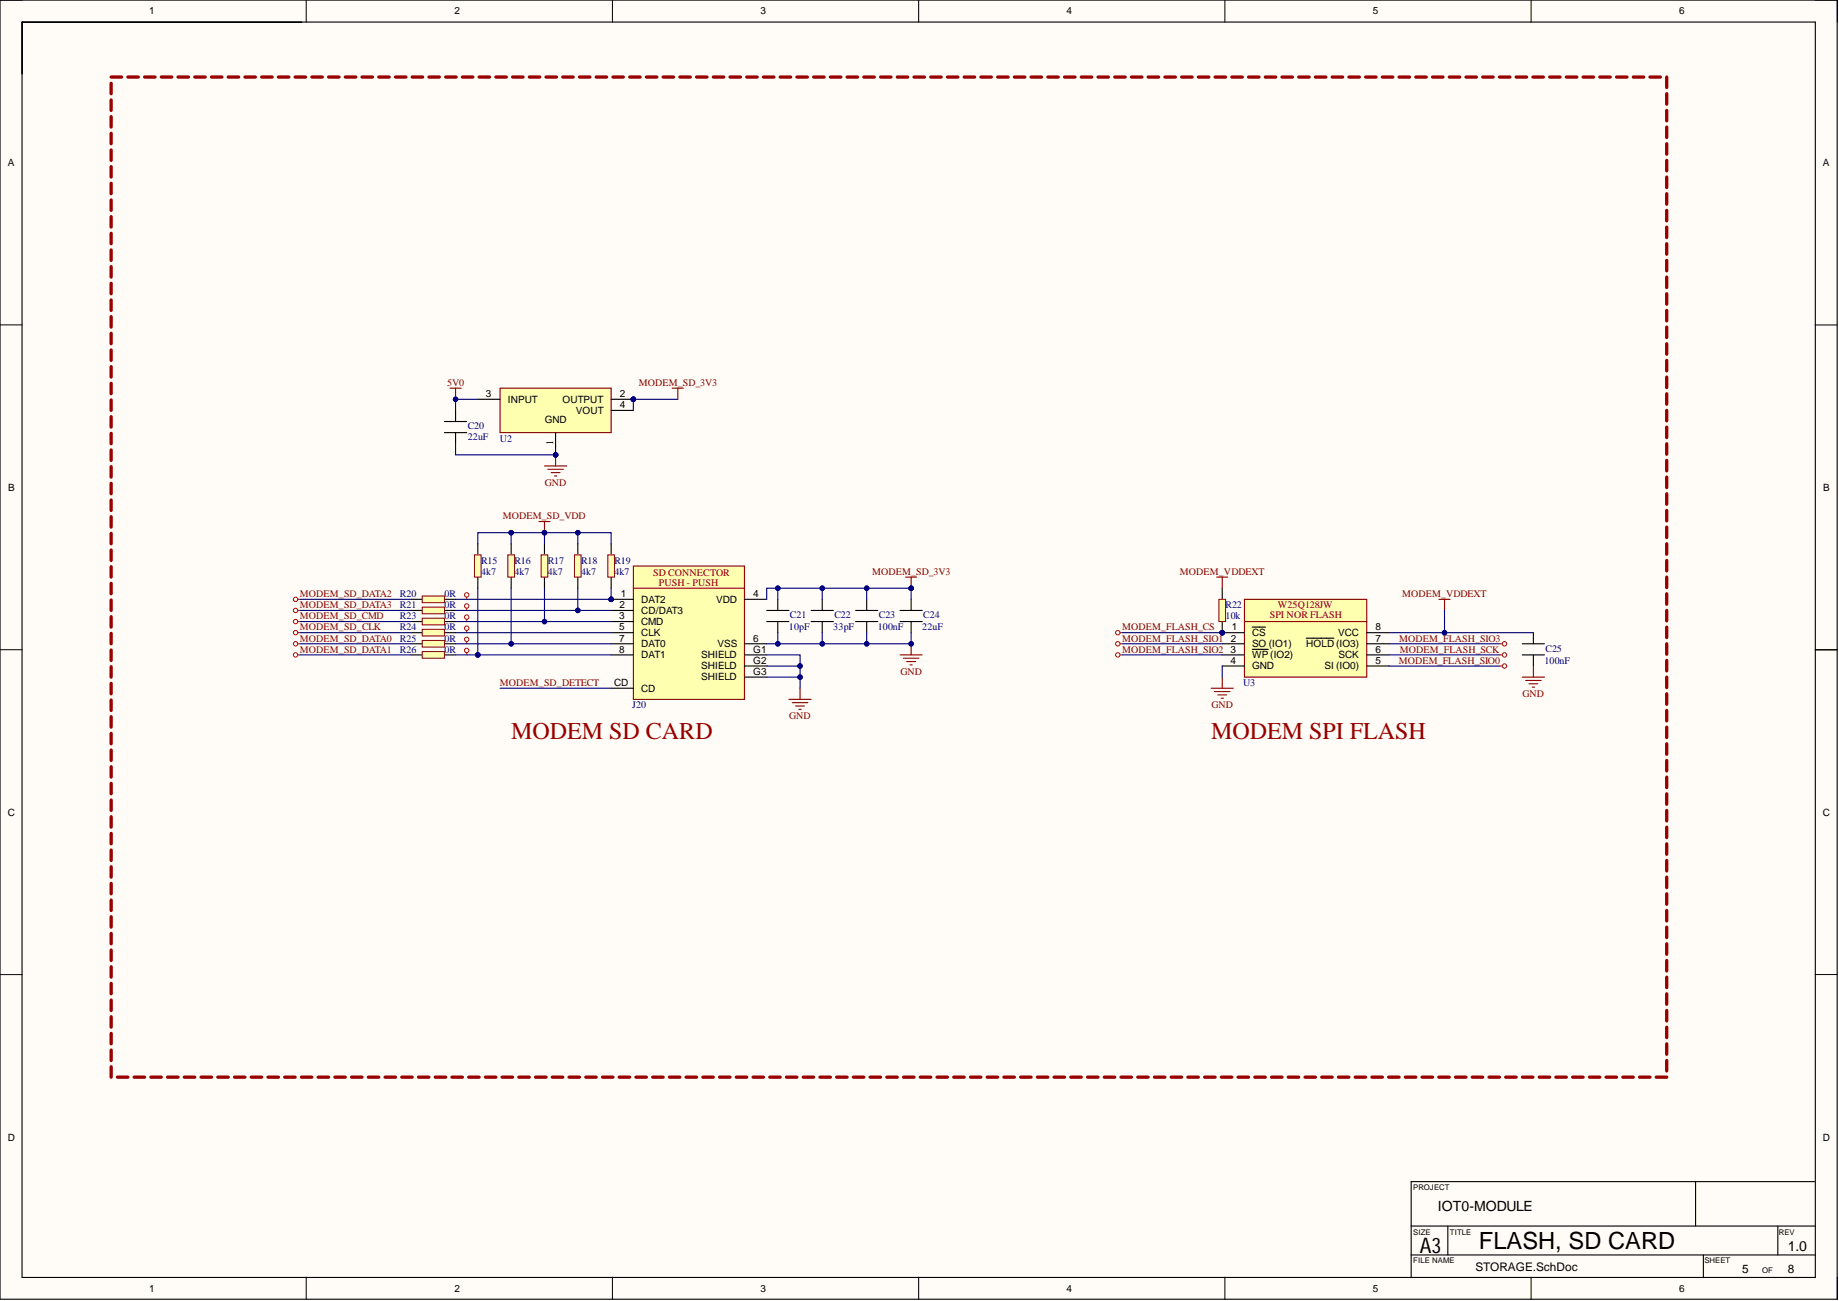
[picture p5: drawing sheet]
<svg xmlns="http://www.w3.org/2000/svg" width="420mm" height="297mm" viewBox="0 0 420 297" stroke-linecap="round" stroke-linejoin="round" font-family="sans-serif">
<defs><g id="words">
<g font-size="5.5" fill="#980000">
<text x="116.7" y="168.6">MODEM SD CARD</text>
<text x="276.5" y="168.6">MODEM SPI FLASH</text>
</g>
<text font-size="5.4" x="337.6" y="285.1">FLASH, SD CARD</text>
<text font-size="4.9" x="324.1" y="286">A3</text>
<g font-size="3.2">
<text x="328.2" y="276.5">IOT0-MODULE</text>
<text x="408.1" y="285.6">1.0</text>
</g>
<g font-size="2.7">
<text x="336.8" y="290.2">STORAGE.SchDoc</text>
<text x="397.7" y="290.8">5</text>
<text x="408.1" y="290.8">8</text>
</g>
<g font-size="2.3">
<text x="34.1" y="3.3">1</text>
<text x="103.7" y="3.3">2</text>
<text x="173.6" y="3.3">3</text>
<text x="243.5" y="3.3">4</text>
<text x="313.4" y="3.3">5</text>
<text x="383.3" y="3.3">6</text>
<text x="1.8" y="37.9">A</text>
<text x="416.1" y="37.9">A</text>
<text x="110.9" y="90.7">3</text>
<text x="115.9" y="91.9">INPUT</text>
<text x="128.4" y="91.9">OUTPUT</text>
<text x="131.5" y="94.5">VOUT</text>
<text x="141.5" y="90.7">2</text>
<text x="141.5" y="93.2">4</text>
<text x="124.4" y="96.5">GND</text>
<text x="126.3" y="101.7" transform="rotate(-90 126.3 101.7)">1</text>
<text x="1.9" y="112.1">B</text>
<text x="416.2" y="112.1">B</text>
<text x="141.7" y="136.3">1</text>
<text x="146.3" y="137.6">DAT2</text>
<text x="163.5" y="137.6">VDD</text>
<text x="172" y="136.3">4</text>
<text x="141.4" y="143.9">5</text>
<text x="141.4" y="141.4">3</text>
<text x="141.4" y="138.9">2</text>
<text x="146.3" y="142.7">CMD</text>
<text x="146.3" y="140.1">CD/DAT3</text>
<text x="281.2" y="143.9">1</text>
<text x="314" y="143.9">8</text>
<text x="141.4" y="146.5">7</text>
<text x="141.4" y="149">8</text>
<text x="146.3" y="145.2">CLK</text>
<text x="146.3" y="147.7">DAT0</text>
<text x="163.8" y="147.7">VSS</text>
<text x="172" y="146.5">6</text>
<text x="172" y="149">G1</text>
<text x="280.9" y="149">3</text>
<text x="280.9" y="146.5">2</text>
<text x="285.8" y="145.2">CS</text>
<text x="285.8" y="147.7">SO (IO1)</text>
<text x="298.2" y="147.7">HOLD (IO3)</text>
<text x="305.5" y="145.2">VCC</text>
<text x="314" y="146.5">7</text>
<text x="314" y="149">6</text>
<text x="146.3" y="150.3">DAT1</text>
<text x="160" y="150.3">SHIELD</text>
<text x="160" y="152.8">SHIELD</text>
<text x="160" y="155.4">SHIELD</text>
<text x="172" y="151.6">G2</text>
<text x="172" y="154.1">G3</text>
<text x="280.9" y="151.6">4</text>
<text x="285.8" y="150.3">WP (IO2)</text>
<text x="285.8" y="152.8">GND</text>
<text x="302.3" y="152.8">SI (IO0)</text>
<text x="305.5" y="150.3">SCK</text>
<text x="314" y="151.6">5</text>
<text x="140.2" y="156.6">CD</text>
<text x="146.3" y="157.9">CD</text>
<text x="1.8" y="186.2">C</text>
<text x="416.1" y="186.2">C</text>
<text x="1.8" y="260.4">D</text>
<text x="416.1" y="260.4">D</text>
<text x="34.1" y="294.9">1</text>
<text x="103.7" y="294.9">2</text>
<text x="173.6" y="294.9">3</text>
<text x="243.5" y="294.9">4</text>
<text x="313.4" y="294.9">5</text>
<text x="383.3" y="294.9">6</text>
</g>
<g font-size="2.3" fill="#800000">
<text x="102" y="88.1">5V0</text>
<text x="145.8" y="88.1">MODEM_SD_3V3</text>
<text x="124.4" y="111">GND</text>
<text x="114.8" y="118.6">MODEM_SD_VDD</text>
<text x="199.1" y="131.3">MODEM_SD_3V3</text>
<text x="269.4" y="131.3">MODEM_VDDEXT</text>
<text x="68.5" y="136.3">MODEM_SD_DATA2</text>
<text x="320.1" y="136.3">MODEM_VDDEXT</text>
<text x="68.5" y="138.9">MODEM_SD_DATA3</text>
<text x="68.5" y="143.9">MODEM_SD_CLK</text>
<text x="68.5" y="141.4">MODEM_SD_CMD</text>
<text x="256.2" y="143.9">MODEM_FLASH_CS</text>
<text x="68.5" y="149">MODEM_SD_DATA1</text>
<text x="68.5" y="146.5">MODEM_SD_DATA0</text>
<text x="256.2" y="146.5">MODEM_FLASH_SIO1</text>
<text x="256.2" y="149">MODEM_FLASH_SIO2</text>
<text x="319.4" y="146.5">MODEM_FLASH_SIO3</text>
<text x="319.6" y="149">MODEM_FLASH_SCK</text>
<text x="205.5" y="154.1">GND</text>
<text x="319.3" y="151.6">MODEM_FLASH_SIO0</text>
<text x="114.1" y="156.6">MODEM_SD_DETECT</text>
<text x="276.5" y="161.7">GND</text>
<text x="347.6" y="159.2">GND</text>
<text x="180.2" y="164.2">GND</text>
</g>
<g font-size="2.3" fill="#000080">
<text x="106.8" y="100.6">22uF</text>
<text x="106.8" y="98">C20</text>
<text x="114.1" y="100.8">U2</text>
<text x="109.8" y="131.3">4k7</text>
<text x="109.8" y="128.7">R15</text>
<text x="117.4" y="131.3">4k7</text>
<text x="117.4" y="128.7">R16</text>
<text x="125" y="131.3">4k7</text>
<text x="125" y="128.7">R17</text>
<text x="132.7" y="131.3">4k7</text>
<text x="132.7" y="128.7">R18</text>
<text x="140.3" y="131.3">4k7</text>
<text x="140.3" y="128.7">R19</text>
<text x="91.3" y="136.3">R20</text>
<text x="101.5" y="136.3">0R</text>
<text x="91.3" y="138.9">R21</text>
<text x="91.3" y="143.9">R24</text>
<text x="91.3" y="141.4">R23</text>
<text x="101.5" y="138.9">0R</text>
<text x="101.5" y="143.9">0R</text>
<text x="101.5" y="141.4">0R</text>
<text x="180.1" y="143.9">10pF</text>
<text x="180.3" y="141.2">C21</text>
<text x="190.2" y="143.9">33pF</text>
<text x="190.5" y="141.2">C22</text>
<text x="200.4" y="143.9">100nF</text>
<text x="200.6" y="141.2">C23</text>
<text x="210.5" y="143.9">22uF</text>
<text x="210.8" y="141.2">C24</text>
<text x="279.8" y="141.4">10k</text>
<text x="279.8" y="138.9">R22</text>
<text x="91.3" y="146.5">R25</text>
<text x="91.3" y="149">R26</text>
<text x="101.5" y="146.5">0R</text>
<text x="101.5" y="149">0R</text>
<text x="352.8" y="148.8">C25</text>
<text x="352.6" y="151.6">100nF</text>
<text x="144.3" y="161.7">J20</text>
<text x="283.8" y="156.6">U3</text>
</g>
<g font-size="2.3" fill="#980000">
<text x="149.1" y="131.5">SD CONNECTOR</text>
<text x="150.4" y="133.8">PUSH - PUSH</text>
<text x="289.9" y="141.2">SPI NOR FLASH</text>
<text x="291.7" y="138.9">W25Q128JW</text>
</g>
<g font-size="1.8">
<text x="322.6" y="271.7">PROJECT</text>
<text x="322.6" y="281.9">SIZE</text>
<text x="331" y="281.9">TITLE</text>
<text x="406.1" y="281.9">REV</text>
<text x="322.6" y="288.5">FILE NAME</text>
<text x="389.1" y="288.5">SHEET</text>
<text x="402.3" y="290.8">OF</text>
</g>
</g></defs>
<g fill="#fffcf8">
<path d="M0 0h419.4v296.7h-419.4z" fill-rule="evenodd"/>
<path d="M5.1 5.1h409.3v286.5h-409.3z" fill-rule="evenodd"/>
</g>
<g fill="none" stroke="#000" stroke-width=".23">
<path d="M0 0h5.1M69.9 0v5.1M139.8 0v5.1M209.7 0v5.1M279.6 0v5.1M349.5 0v5.1M414.4 0h5v5.1M0 74.2h5.1M414.4 74.2h5M0 148.3h5.1M414.4 148.4h5M0 222.5h5.1"/>
<path d="M414.4 222.5h5M69.9 291.6v5.1M139.8 291.6v5.1M209.7 291.6v5.1M279.6 291.6v5.1M349.5 291.6v5.1M419.4 291.6v5.1"/>
</g>
<path d="M0 0h419.4v296.6h-419.4zM5 5.1h63.9M414.4 148.4h5M322.1 279.9h92.4M330.5 279.9v6.6M387.1 269.8v10.1M405.8 279.9v6.6M414.2 269.8h-92.1v21.8M5 291.7v-286.7h409.4v286.7h-409.4M322.1 286.5h92.4M388.8 286.5v5.1" fill="none" stroke="#000" stroke-width=".25"/>
<path d="M328.5 136.8h2.5M329.7 136.8v2.6M276.5 157.1h5M277.2 157.9h3.6M278 158.7h2M278.8 159.4h.5M279 154.6v2.5" fill="none" stroke="#800000" stroke-width=".25"/>
<circle cx="279" cy="144.5" r=".51" fill="#000080"/>
<circle cx="279" cy="144.5" r=".51" fill="none" stroke="#000080" stroke-width=".23"/>
<path d="M279 141.9v2.5" fill="none" stroke="#000" stroke-width=".25"/>
<circle cx="279" cy="144.5" r=".51" fill="#000080"/>
<circle cx="279" cy="144.5" r=".51" fill="none" stroke="#000080" stroke-width=".23"/>
<path d="M279 134.3v2.5" fill="none" stroke="#000" stroke-width=".25"/>
<path d="M278.3 136.8h1.5v5.1h-1.5z" fill-rule="evenodd" fill="#ffffb0"/>
<path d="M278.3 136.8h1.5v5.1h-1.5z" fill="none" stroke="#800000" stroke-width=".23"/>
<g fill="none" stroke="#f00" stroke-width=".23">
<path d="M255.7 147h.5M255.7 149.5h.5M255.7 144.4h.5M342.4 147h.5M342.4 149.5h.5M342.4 152.1h.5"/>
<circle cx="255.2" cy="147" r=".51"/>
<circle cx="255.2" cy="149.5" r=".51"/>
<circle cx="255.2" cy="144.5" r=".51"/>
<circle cx="343.4" cy="147" r=".51"/>
<circle cx="343.4" cy="149.5" r=".51"/>
<circle cx="343.4" cy="152.1" r=".51"/>
</g>
<g fill="none" stroke="#000" stroke-width=".25">
<path d="M175 139.4h5.1M177.6 136.8v2.6M185.2 139.4h5M187.7 136.8v2.6M195.3 139.4h5.1M197.8 136.8v2.6M205.5 139.4h5M208 136.8v2.6M175 141.9h5.1M177.6 141.9v2.5M185.2 141.9h5M187.7 141.9v2.5"/>
<path d="M195.3 141.9h5.1M197.8 141.9v2.5M205.5 141.9h5M208 141.9v2.5"/>
</g>
<path d="M206.7 131.8h2.6M208 131.8v2.5" fill="none" stroke="#800000" stroke-width=".25"/>
<circle cx="208" cy="134.3" r=".51" fill="#000080"/>
<circle cx="208" cy="134.3" r=".51" fill="none" stroke="#000080" stroke-width=".23"/>
<path d="M205.5 149.5h5M206.2 150.3h3.6M207 151h2M207.7 151.8h.5M208 147v2.5" fill="none" stroke="#800000" stroke-width=".25"/>
<circle cx="208" cy="147" r=".51" fill="#000080"/>
<circle cx="208" cy="147" r=".51" fill="none" stroke="#000080" stroke-width=".23"/>
<path d="M123 119.1h2.6M124.3 119.1v2.5M180.1 159.7h5.1M182.6 157.1v2.6M180.9 160.4h3.5M181.6 161.2h2M182.4 162h.5" fill="none" stroke="#800000" stroke-width=".25"/>
<circle cx="124.3" cy="121.6" r=".51" fill="#000080"/>
<circle cx="124.3" cy="121.6" r=".51" fill="none" stroke="#000080" stroke-width=".23"/>
<path d="M139.5 124.2v2.5M139.5 131.8v2.5" fill="none" stroke="#000" stroke-width=".25"/>
<path d="M138.7 126.7h1.6v5.1h-1.6z" fill-rule="evenodd" fill="#ffffb0"/>
<path d="M138.7 126.7h1.6v5.1h-1.6z" fill="none" stroke="#800000" stroke-width=".23"/>
<path d="M131.9 124.2v2.5M131.9 131.8v2.5" fill="none" stroke="#000" stroke-width=".25"/>
<path d="M131.1 126.7h1.6v5.1h-1.6z" fill-rule="evenodd" fill="#ffffb0"/>
<path d="M131.1 126.7h1.6v5.1h-1.6z" fill="none" stroke="#800000" stroke-width=".23"/>
<path d="M124.3 124.2v2.5M124.3 131.8v2.5" fill="none" stroke="#000" stroke-width=".25"/>
<path d="M123.5 126.7h1.6v5.1h-1.6z" fill-rule="evenodd" fill="#ffffb0"/>
<path d="M123.5 126.7h1.6v5.1h-1.6z" fill="none" stroke="#800000" stroke-width=".23"/>
<path d="M116.7 124.2v2.5M116.7 131.8v2.5" fill="none" stroke="#000" stroke-width=".25"/>
<path d="M115.9 126.7h1.5v5.1h-1.5z" fill-rule="evenodd" fill="#ffffb0"/>
<path d="M115.9 126.7h1.5v5.1h-1.5z" fill="none" stroke="#800000" stroke-width=".23"/>
<path d="M109.1 124.2v2.5M109.1 131.8v2.5" fill="none" stroke="#000" stroke-width=".25"/>
<path d="M108.3 126.7h1.5v5.1h-1.5z" fill-rule="evenodd" fill="#ffffb0"/>
<path d="M108.3 126.7h1.5v5.1h-1.5z" fill="none" stroke="#800000" stroke-width=".23"/>
<path d="M93.9 136.8h2.5M101.5 136.8h2.5" fill="none" stroke="#000" stroke-width=".25"/>
<path d="M96.4 136.1h5.1v1.5h-5.1z" fill-rule="evenodd" fill="#ffffb0"/>
<path d="M96.4 136.1h5.1v1.5h-5.1z" fill="none" stroke="#800000" stroke-width=".23"/>
<path d="M93.9 139.4h2.5M101.5 139.4h2.5" fill="none" stroke="#000" stroke-width=".25"/>
<path d="M96.4 138.6h5.1v1.5h-5.1z" fill-rule="evenodd" fill="#ffffb0"/>
<path d="M96.4 138.6h5.1v1.5h-5.1z" fill="none" stroke="#800000" stroke-width=".23"/>
<path d="M93.9 144.4h2.5M101.5 144.4h2.5" fill="none" stroke="#000" stroke-width=".25"/>
<path d="M96.4 143.7h5.1v1.5h-5.1z" fill-rule="evenodd" fill="#ffffb0"/>
<path d="M96.4 143.7h5.1v1.5h-5.1z" fill="none" stroke="#800000" stroke-width=".23"/>
<path d="M93.9 147h2.5M101.5 147h2.5" fill="none" stroke="#000" stroke-width=".25"/>
<path d="M96.4 146.2h5.1v1.5h-5.1z" fill-rule="evenodd" fill="#ffffb0"/>
<path d="M96.4 146.2h5.1v1.5h-5.1z" fill="none" stroke="#800000" stroke-width=".23"/>
<path d="M93.9 149.5h2.5M101.5 149.5h2.5" fill="none" stroke="#000" stroke-width=".25"/>
<path d="M96.4 148.8h5.1v1.5h-5.1z" fill-rule="evenodd" fill="#ffffb0"/>
<path d="M96.4 148.8h5.1v1.5h-5.1z" fill="none" stroke="#800000" stroke-width=".23"/>
<path d="M93.9 141.9h2.5M101.5 141.9h2.5" fill="none" stroke="#000" stroke-width=".25"/>
<path d="M96.4 141.2h5.1v1.5h-5.1z" fill-rule="evenodd" fill="#ffffb0"/>
<path d="M96.4 141.2h5.1v1.5h-5.1z" fill="none" stroke="#800000" stroke-width=".23"/>
<g fill="none" stroke="#f00" stroke-width=".23">
<path d="M68 136.8h.5M68 139.4h.5M106.5 136.3v.5M106.5 138.9v.5M68 141.9h.5M68 144.4h.5M68 147h.5M68 149.5h.5M106.5 141.4v.5M106.5 143.9v.5M106.5 146.5v.5M106.5 149v.5"/>
<circle cx="67.5" cy="136.8" r=".51"/>
<circle cx="67.5" cy="139.4" r=".51"/>
<circle cx="106.5" cy="138.4" r=".51"/>
<circle cx="106.5" cy="135.8" r=".51"/>
<circle cx="67.5" cy="147" r=".51"/>
<circle cx="67.5" cy="144.4" r=".51"/>
<circle cx="67.5" cy="149.5" r=".51"/>
<circle cx="67.5" cy="141.9" r=".51"/>
<circle cx="106.5" cy="143.4" r=".51"/>
<circle cx="106.5" cy="148.5" r=".51"/>
<circle cx="106.5" cy="140.9" r=".51"/>
<circle cx="106.5" cy="146" r=".51"/>
</g>
<path d="M124.3 106.4h5.1M125.1 107.1h3.5M125.8 107.9h2M126.6 108.7h.5M126.8 103.9v2.5" fill="none" stroke="#800000" stroke-width=".25"/>
<circle cx="126.8" cy="103.9" r=".51" fill="#000080"/>
<circle cx="126.8" cy="103.9" r=".51" fill="none" stroke="#000080" stroke-width=".23"/>
<circle cx="144.6" cy="91.2" r=".51" fill="#000080"/>
<circle cx="144.6" cy="91.2" r=".51" fill="none" stroke="#000080" stroke-width=".23"/>
<circle cx="126.8" cy="103.9" r=".51" fill="#000080"/>
<circle cx="126.8" cy="103.9" r=".51" fill="none" stroke="#000080" stroke-width=".23"/>
<path d="M114.1 88.6h25.4v10.2h-25.4z" fill-rule="evenodd" fill="#ffffb0"/>
<path d="M114.1 88.6h25.4v10.2h-25.4z" fill="none" stroke="#800000" stroke-width=".25"/>
<path d="M109.1 91.2h5M139.5 91.2h5.1" fill="none" stroke="#000" stroke-width=".25"/>
<circle cx="144.6" cy="91.2" r=".51" fill="#000080"/>
<circle cx="144.6" cy="91.2" r=".51" fill="none" stroke="#000080" stroke-width=".23"/>
<path d="M126.8 98.8v5.1M139.5 93.7h5.1" fill="none" stroke="#000" stroke-width=".25"/>
<circle cx="126.8" cy="103.9" r=".51" fill="#000080"/>
<circle cx="126.8" cy="103.9" r=".51" fill="none" stroke="#000080" stroke-width=".23"/>
<path d="M101.5 98.8h5M101.5 96.2h5M104 93.7v2.5M104 98.8v2.5" fill="none" stroke="#000" stroke-width=".25"/>
<path d="M102.7 88.6h2.6M104 88.6v2.6M153.5 88.6h2.5M154.7 88.6v2.6" fill="none" stroke="#800000" stroke-width=".25"/>
<circle cx="104" cy="91.2" r=".51" fill="#000080"/>
<circle cx="104" cy="91.2" r=".51" fill="none" stroke="#000080" stroke-width=".23"/>
<g fill="none" stroke="#980000" stroke-width=".76">
<path d="M25.4 19v2.4M25.4 17.6h2.4M29.2 17.6h2.4M33 17.6h2.4M36.8 17.6h2.4M40.6 17.6h2.4M44.5 17.6h2.3M48.3 17.6h2.4M52.1 17.6h2.4M55.9 17.6h2.4M59.7 17.6h2.4M63.6 17.6h2.3"/>
<path d="M67.4 17.6h2.4M71.2 17.6h2.4M75 17.6h2.4M78.8 17.6h2.4M82.6 17.6h2.4M86.5 17.6h2.3M90.3 17.6h2.4M94.1 17.6h2.4M97.9 17.6h2.4M101.7 17.6h2.4M105.6 17.6h2.3M109.4 17.6h2.4"/>
<path d="M113.2 17.6h2.4M117 17.6h2.4M120.8 17.6h2.4M124.6 17.6h2.4M128.5 17.6h2.4M132.3 17.6h2.4M136.1 17.6h2.4M139.9 17.6h2.4M143.7 17.6h2.4M147.6 17.6h2.3M151.4 17.6h2.4M155.2 17.6h2.4"/>
<path d="M159 17.6h2.4M162.8 17.6h2.4M166.6 17.6h2.4M170.5 17.6h2.4M174.3 17.6h2.4M178.1 17.6h2.4M181.9 17.6h2.4M185.7 17.6h2.4M189.6 17.6h2.4M193.4 17.6h2.4M197.2 17.6h2.4M201 17.6h2.4"/>
<path d="M204.8 17.6h2.4M208.6 17.6h2.4M212.5 17.6h2.4M216.3 17.6h2.4M220.1 17.6h2.4M223.9 17.6h2.4M227.7 17.6h2.4M231.6 17.6h2.3M235.4 17.6h2.4M239.2 17.6h2.4M243 17.6h2.4M246.8 17.6h2.4"/>
<path d="M250.7 17.6h2.3M254.5 17.6h2.4M258.3 17.6h2.4M262.1 17.6h2.4M265.9 17.6h2.4M269.7 17.6h2.4M273.6 17.6h2.3M277.4 17.6h2.4M281.2 17.6h2.4M285 17.6h2.4M288.8 17.6h2.4M292.7 17.6h2.3"/>
<path d="M296.5 17.6h2.4M300.3 17.6h2.4M304.1 17.6h2.4M307.9 17.6h2.4M311.7 17.6h2.4M315.6 17.6h2.3M319.4 17.6h2.4M323.2 17.6h2.4M327 17.6h2.4M330.8 17.6h2.4M334.7 17.6h2.3M338.5 17.6h2.4"/>
<path d="M342.3 17.6h2.4M346.1 17.6h2.4M349.9 17.6h2.4M353.8 17.6h2.3M357.6 17.6h2.4M361.4 17.6h2.4M365.2 17.6h2.4M369 17.6h2.4M372.8 17.6h2.4M376.7 17.6h2.3M380.5 17.6v2.4M25.4 22.8v2.4"/>
<path d="M25.4 26.6v2.4M25.4 30.4v2.4M25.4 34.2v2.4M25.4 38v2.4M380.5 21.4v2.4M380.5 25.2v2.4M380.5 29v2.4M380.5 32.8v2.4M380.5 36.6v2.4M25.4 41.9v2.3M25.4 45.7v2.3M25.4 49.5v2.3"/>
<path d="M25.4 53.3v2.3M25.4 57.1v2.4M380.5 40.4v2.4M380.5 44.2v2.4M380.5 48v2.4M380.5 51.8v2.4M380.5 55.7v2.3M380.5 59.5v2.3M25.4 60.9v2.4M25.4 64.7v2.4M25.4 68.5v2.4M25.4 72.3v2.4"/>
<path d="M25.4 76.1v2.4M25.4 79.9v2.4M380.5 63.3v2.4M380.5 67.1v2.4M380.5 70.9v2.4M380.5 74.7v2.4M380.5 78.5v2.4M25.4 83.7v2.4M25.4 87.5v2.4M25.4 91.3v2.4M25.4 95.1v2.4M25.4 98.9v2.4"/>
<path d="M380.5 82.3v2.4M380.5 86.1v2.4M380.5 89.9v2.4M380.5 93.7v2.4M380.5 97.5v2.4M25.4 102.7v2.4M25.4 106.5v2.4M25.4 110.4v2.3M25.4 114.2v2.3M25.4 118v2.3M380.5 101.3v2.4M380.5 105.1v2.4"/>
<path d="M380.5 108.9v2.4M380.5 112.7v2.4M380.5 116.5v2.4M25.4 121.8v2.4M25.4 125.6v2.4M25.4 129.4v2.4M25.4 133.2v2.4M25.4 137v2.4M380.5 120.3v2.4M380.5 124.2v2.3M380.5 128v2.3M380.5 131.8v2.4"/>
<path d="M380.5 135.6v2.4M380.5 139.4v2.4M25.4 140.8v2.4M25.4 144.6v2.4M25.4 148.4v2.4M25.4 152.2v2.4M25.4 156v2.4M25.4 159.8v2.4M380.5 143.2v2.4M380.5 147v2.4M380.5 150.8v2.4M380.5 154.6v2.4"/>
<path d="M380.5 158.4v2.4M25.4 163.6v2.4M25.4 167.4v2.4M25.4 171.2v2.4M25.4 175.1v2.3M25.4 178.9v2.3M380.5 162.2v2.4M380.5 166v2.4M380.5 169.8v2.4M380.5 173.6v2.4M380.5 177.4v2.4M25.4 182.7v2.3"/>
<path d="M25.4 186.5v2.3M25.4 190.3v2.4M25.4 194.1v2.4M25.4 197.9v2.4M380.5 181.2v2.4M380.5 185v2.4M380.5 188.8v2.4M380.5 192.7v2.3M380.5 196.5v2.3M25.4 201.7v2.4M25.4 205.5v2.4M25.4 209.3v2.4"/>
<path d="M25.4 213.1v2.4M25.4 216.9v2.4M380.5 200.3v2.4M380.5 204.1v2.4M380.5 207.9v2.4M380.5 211.7v2.4M380.5 215.5v2.4M380.5 219.3v2.4M25.4 220.7v2.4M25.4 224.5v2.4M25.4 228.3v2.4M25.4 232.1v2.4"/>
<path d="M25.4 235.9v2.4M25.4 239.7v2.4M380.5 223.1v2.4M380.5 226.9v2.4M380.5 230.7v2.4M380.5 234.5v2.4M380.5 238.3v2.4M25.4 243.6v2.3M26.8 245.9h2.4M30.6 245.9h2.4M34.4 245.9h2.4M38.3 245.9h2.3"/>
<path d="M42.1 245.9h2.4M45.9 245.9h2.4M49.7 245.9h2.4M53.5 245.9h2.4M57.4 245.9h2.3M61.2 245.9h2.4M65 245.9h2.4M68.8 245.9h2.4M72.6 245.9h2.4M76.4 245.9h2.4M80.3 245.9h2.3M84.1 245.9h2.4"/>
<path d="M87.9 245.9h2.4M91.7 245.9h2.4M95.5 245.9h2.4M99.4 245.9h2.3M103.2 245.9h2.4M107 245.9h2.4M110.8 245.9h2.4M114.6 245.9h2.4M118.4 245.9h2.4M122.3 245.9h2.4M126.1 245.9h2.4M129.9 245.9h2.4"/>
<path d="M133.7 245.9h2.4M137.5 245.9h2.4M141.3 245.9h2.4M145.2 245.9h2.4M149 245.9h2.4M152.8 245.9h2.4M156.6 245.9h2.4M160.4 245.9h2.4M164.3 245.9h2.3M168.1 245.9h2.4M171.9 245.9h2.4M175.7 245.9h2.4"/>
<path d="M179.5 245.9h2.4M183.4 245.9h2.3M187.2 245.9h2.4M191 245.9h2.4M194.8 245.9h2.4M198.6 245.9h2.4M202.4 245.9h2.4M206.3 245.9h2.3M210.1 245.9h2.4M213.9 245.9h2.4M217.7 245.9h2.4M221.5 245.9h2.4"/>
<path d="M225.4 245.9h2.3M229.2 245.9h2.4M233 245.9h2.4M236.8 245.9h2.4M240.6 245.9h2.4M244.4 245.9h2.4M248.3 245.9h2.4M252.1 245.9h2.4M255.9 245.9h2.4M259.7 245.9h2.4M263.5 245.9h2.4M267.4 245.9h2.3"/>
<path d="M271.2 245.9h2.4M275 245.9h2.4M278.8 245.9h2.4M282.6 245.9h2.4M286.5 245.9h2.3M290.3 245.9h2.4M294.1 245.9h2.4M297.9 245.9h2.4M301.7 245.9h2.4M305.5 245.9h2.4M309.4 245.9h2.3M313.2 245.9h2.4"/>
<path d="M317 245.9h2.4M320.8 245.9h2.4M324.6 245.9h2.4M328.4 245.9h2.4M332.3 245.9h2.4M336.1 245.9h2.4M339.9 245.9h2.4M343.7 245.9h2.4M347.5 245.9h2.4M351.4 245.9h2.4M355.2 245.9h2.4M359 245.9h2.4"/>
<path d="M362.8 245.9h2.4M366.6 245.9h2.4M370.5 245.9h2.3M374.3 245.9h2.4M378.1 245.9h2.4M380.5 242.1v2.4"/>
</g>
<path d="M347.5 149.5h5.1M347.5 147h5.1M350 144.4v2.6M350 149.5v2.6" fill="none" stroke="#000" stroke-width=".25"/>
<path d="M277.7 131.8h2.6M279 131.8v2.5M347.5 154.6h5.1M348.3 155.4h3.5M349 156.1h2.1M349.8 156.9h.5M350 152.1v2.5" fill="none" stroke="#800000" stroke-width=".25"/>
<circle cx="279" cy="144.5" r=".51" fill="#000080"/>
<circle cx="279" cy="144.5" r=".51" fill="none" stroke="#000080" stroke-width=".23"/>
<path d="M284.1 136.8h27.9v17.8h-27.9z" fill-rule="evenodd" fill="#ffffb0"/>
<path d="M284.1 136.8h27.9v17.8h-27.9z" fill="none" stroke="#800000" stroke-width=".25"/>
<path d="M279 144.4h5.1M285.9 143.2h3" fill="none" stroke="#000" stroke-width=".25"/>
<circle cx="279" cy="144.5" r=".51" fill="#000080"/>
<circle cx="279" cy="144.5" r=".51" fill="none" stroke="#000080" stroke-width=".23"/>
<path d="M279 147h5.1M279 149.5h5.1M279 152.1h5.1M285.9 148.3h3.6M298.2 145.7h6.3M312 147h5.1M312 149.5h5.1M312 152.1h5.1M312 144.4h5.1" fill="none" stroke="#000" stroke-width=".25"/>
<path d="M284.1 141.9h27.9" fill="none" stroke="#980000" stroke-width=".25"/>
<circle cx="139.5" cy="136.8" r=".51" fill="#000080"/>
<circle cx="139.5" cy="136.8" r=".51" fill="none" stroke="#000080" stroke-width=".23"/>
<path d="M144.6 129.2h25.3v30.5h-25.3z" fill-rule="evenodd" fill="#ffffb0"/>
<path d="M144.6 129.2h25.3v30.5h-25.3z" fill="none" stroke="#800000" stroke-width=".25"/>
<path d="M144.6 134.3h25.3" fill="none" stroke="#980000" stroke-width=".25"/>
<path d="M139.5 136.8h5.1M169.9 136.8h5.1M139.5 144.4h5.1M139.5 141.9h5.1M139.5 147h5.1M139.5 149.5h5.1" fill="none" stroke="#000" stroke-width=".25"/>
<circle cx="139.5" cy="136.8" r=".51" fill="#000080"/>
<circle cx="139.5" cy="136.8" r=".51" fill="none" stroke="#000080" stroke-width=".23"/>
<path d="M139.5 139.4h5.1M139.5 157.1h5.1M169.9 147h5.1M169.9 149.5h5.1M169.9 152.1h5.1M169.9 154.6h5.1" fill="none" stroke="#000" stroke-width=".25"/>
<path d="M256.2 149.5h22.8M256.2 147h22.8M256.2 144.4h22.8M279 152.1v2.5" fill="none" stroke="#000080" stroke-width=".25"/>
<circle cx="279" cy="144.5" r=".51" fill="#000080"/>
<circle cx="279" cy="144.5" r=".51" fill="none" stroke="#000080" stroke-width=".23"/>
<path d="M329.7 139.4v5h-12.6" fill="none" stroke="#000080" stroke-width=".25"/>
<circle cx="329.7" cy="144.5" r=".51" fill="#000080"/>
<circle cx="329.7" cy="144.5" r=".51" fill="none" stroke="#000080" stroke-width=".23"/>
<path d="M175 152.1h7.6M317.1 147h25.3M317.1 149.5h25.3M317.1 152.1h25.3" fill="none" stroke="#000080" stroke-width=".25"/>
<circle cx="182.6" cy="152.1" r=".51" fill="#000080"/>
<circle cx="182.6" cy="152.1" r=".51" fill="none" stroke="#000080" stroke-width=".23"/>
<path d="M175 154.6h7.6" fill="none" stroke="#000080" stroke-width=".25"/>
<circle cx="182.6" cy="154.6" r=".51" fill="#000080"/>
<circle cx="182.6" cy="154.6" r=".51" fill="none" stroke="#000080" stroke-width=".23"/>
<path d="M175 149.5h7.6v7.6" fill="none" stroke="#000080" stroke-width=".25"/>
<circle cx="182.6" cy="154.6" r=".51" fill="#000080"/>
<circle cx="182.6" cy="154.6" r=".51" fill="none" stroke="#000080" stroke-width=".23"/>
<circle cx="182.6" cy="152.1" r=".51" fill="#000080"/>
<circle cx="182.6" cy="152.1" r=".51" fill="none" stroke="#000080" stroke-width=".23"/>
<path d="M104 136.8h35.5" fill="none" stroke="#000080" stroke-width=".25"/>
<circle cx="139.5" cy="136.8" r=".51" fill="#000080"/>
<circle cx="139.5" cy="136.8" r=".51" fill="none" stroke="#000080" stroke-width=".23"/>
<path d="M139.5 134.3v2.5" fill="none" stroke="#000080" stroke-width=".25"/>
<circle cx="139.5" cy="136.8" r=".51" fill="#000080"/>
<circle cx="139.5" cy="136.8" r=".51" fill="none" stroke="#000080" stroke-width=".23"/>
<path d="M104 139.4h35.5" fill="none" stroke="#000080" stroke-width=".25"/>
<circle cx="131.9" cy="139.4" r=".51" fill="#000080"/>
<circle cx="131.9" cy="139.4" r=".51" fill="none" stroke="#000080" stroke-width=".23"/>
<path d="M131.9 134.3v5.1" fill="none" stroke="#000080" stroke-width=".25"/>
<circle cx="131.9" cy="139.4" r=".51" fill="#000080"/>
<circle cx="131.9" cy="139.4" r=".51" fill="none" stroke="#000080" stroke-width=".23"/>
<path d="M104 141.9h35.5" fill="none" stroke="#000080" stroke-width=".25"/>
<circle cx="124.3" cy="141.9" r=".51" fill="#000080"/>
<circle cx="124.3" cy="141.9" r=".51" fill="none" stroke="#000080" stroke-width=".23"/>
<path d="M124.3 134.3v7.6" fill="none" stroke="#000080" stroke-width=".25"/>
<circle cx="124.3" cy="141.9" r=".51" fill="#000080"/>
<circle cx="124.3" cy="141.9" r=".51" fill="none" stroke="#000080" stroke-width=".23"/>
<path d="M104 147h35.5M104 144.4h35.5" fill="none" stroke="#000080" stroke-width=".25"/>
<circle cx="116.7" cy="147" r=".51" fill="#000080"/>
<circle cx="116.7" cy="147" r=".51" fill="none" stroke="#000080" stroke-width=".23"/>
<path d="M116.7 134.3v12.7" fill="none" stroke="#000080" stroke-width=".25"/>
<circle cx="116.7" cy="147" r=".51" fill="#000080"/>
<circle cx="116.7" cy="147" r=".51" fill="none" stroke="#000080" stroke-width=".23"/>
<path d="M116.7 121.6v2.6" fill="none" stroke="#000080" stroke-width=".25"/>
<circle cx="116.7" cy="121.6" r=".51" fill="#000080"/>
<circle cx="116.7" cy="121.6" r=".51" fill="none" stroke="#000080" stroke-width=".23"/>
<path d="M124.3 121.6v2.6" fill="none" stroke="#000080" stroke-width=".25"/>
<circle cx="124.3" cy="121.6" r=".51" fill="#000080"/>
<circle cx="124.3" cy="121.6" r=".51" fill="none" stroke="#000080" stroke-width=".23"/>
<path d="M131.9 121.6v2.6" fill="none" stroke="#000080" stroke-width=".25"/>
<circle cx="131.9" cy="121.6" r=".51" fill="#000080"/>
<circle cx="131.9" cy="121.6" r=".51" fill="none" stroke="#000080" stroke-width=".23"/>
<path d="M68.5 139.4h25.4M68.5 136.8h25.4M109.1 124.2v-2.6h30.4v2.6M68.5 149.5h25.4M68.5 147h25.4M68.5 144.4h25.4M68.5 141.9h25.4M114.1 157.1h25.4" fill="none" stroke="#000080" stroke-width=".25"/>
<circle cx="131.9" cy="121.6" r=".51" fill="#000080"/>
<circle cx="131.9" cy="121.6" r=".51" fill="none" stroke="#000080" stroke-width=".23"/>
<circle cx="124.3" cy="121.6" r=".51" fill="#000080"/>
<circle cx="124.3" cy="121.6" r=".51" fill="none" stroke="#000080" stroke-width=".23"/>
<circle cx="116.7" cy="121.6" r=".51" fill="#000080"/>
<circle cx="116.7" cy="121.6" r=".51" fill="none" stroke="#000080" stroke-width=".23"/>
<path d="M177.6 144.4v2.6" fill="none" stroke="#000080" stroke-width=".25"/>
<circle cx="177.6" cy="147" r=".51" fill="#000080"/>
<circle cx="177.6" cy="147" r=".51" fill="none" stroke="#000080" stroke-width=".23"/>
<path d="M187.7 144.4v2.6" fill="none" stroke="#000080" stroke-width=".25"/>
<circle cx="187.7" cy="147" r=".51" fill="#000080"/>
<circle cx="187.7" cy="147" r=".51" fill="none" stroke="#000080" stroke-width=".23"/>
<path d="M197.8 144.4v2.6" fill="none" stroke="#000080" stroke-width=".25"/>
<circle cx="197.8" cy="147" r=".51" fill="#000080"/>
<circle cx="197.8" cy="147" r=".51" fill="none" stroke="#000080" stroke-width=".23"/>
<path d="M208 144.4v2.6h-33" fill="none" stroke="#000080" stroke-width=".25"/>
<circle cx="177.6" cy="147" r=".51" fill="#000080"/>
<circle cx="177.6" cy="147" r=".51" fill="none" stroke="#000080" stroke-width=".23"/>
<circle cx="187.7" cy="147" r=".51" fill="#000080"/>
<circle cx="187.7" cy="147" r=".51" fill="none" stroke="#000080" stroke-width=".23"/>
<circle cx="197.8" cy="147" r=".51" fill="#000080"/>
<circle cx="197.8" cy="147" r=".51" fill="none" stroke="#000080" stroke-width=".23"/>
<circle cx="208" cy="147" r=".51" fill="#000080"/>
<circle cx="208" cy="147" r=".51" fill="none" stroke="#000080" stroke-width=".23"/>
<path d="M104 149.5h5.1" fill="none" stroke="#000080" stroke-width=".25"/>
<circle cx="109.1" cy="149.5" r=".51" fill="#000080"/>
<circle cx="109.1" cy="149.5" r=".51" fill="none" stroke="#000080" stroke-width=".23"/>
<path d="M109.1 149.5h30.4" fill="none" stroke="#000080" stroke-width=".25"/>
<circle cx="109.1" cy="149.5" r=".51" fill="#000080"/>
<circle cx="109.1" cy="149.5" r=".51" fill="none" stroke="#000080" stroke-width=".23"/>
<path d="M109.1 134.3v15.2" fill="none" stroke="#000080" stroke-width=".25"/>
<circle cx="109.1" cy="149.5" r=".51" fill="#000080"/>
<circle cx="109.1" cy="149.5" r=".51" fill="none" stroke="#000080" stroke-width=".23"/>
<path d="M177.6 134.3v2.5" fill="none" stroke="#000080" stroke-width=".25"/>
<circle cx="177.6" cy="134.3" r=".51" fill="#000080"/>
<circle cx="177.6" cy="134.3" r=".51" fill="none" stroke="#000080" stroke-width=".23"/>
<path d="M187.7 134.3v2.5" fill="none" stroke="#000080" stroke-width=".25"/>
<circle cx="187.7" cy="134.3" r=".51" fill="#000080"/>
<circle cx="187.7" cy="134.3" r=".51" fill="none" stroke="#000080" stroke-width=".23"/>
<path d="M197.8 134.3v2.5" fill="none" stroke="#000080" stroke-width=".25"/>
<circle cx="197.8" cy="134.3" r=".51" fill="#000080"/>
<circle cx="197.8" cy="134.3" r=".51" fill="none" stroke="#000080" stroke-width=".23"/>
<path d="M208 134.3v2.5" fill="none" stroke="#000080" stroke-width=".25"/>
<circle cx="208" cy="134.3" r=".51" fill="#000080"/>
<circle cx="208" cy="134.3" r=".51" fill="none" stroke="#000080" stroke-width=".23"/>
<path d="M208 134.3h-33v2.5" fill="none" stroke="#000080" stroke-width=".25"/>
<circle cx="177.6" cy="134.3" r=".51" fill="#000080"/>
<circle cx="177.6" cy="134.3" r=".51" fill="none" stroke="#000080" stroke-width=".23"/>
<circle cx="187.7" cy="134.3" r=".51" fill="#000080"/>
<circle cx="187.7" cy="134.3" r=".51" fill="none" stroke="#000080" stroke-width=".23"/>
<circle cx="197.8" cy="134.3" r=".51" fill="#000080"/>
<circle cx="197.8" cy="134.3" r=".51" fill="none" stroke="#000080" stroke-width=".23"/>
<circle cx="208" cy="134.3" r=".51" fill="#000080"/>
<circle cx="208" cy="134.3" r=".51" fill="none" stroke="#000080" stroke-width=".23"/>
<path d="M144.6 91.2v2.5" fill="none" stroke="#000080" stroke-width=".25"/>
<circle cx="144.6" cy="91.2" r=".51" fill="#000080"/>
<circle cx="144.6" cy="91.2" r=".51" fill="none" stroke="#000080" stroke-width=".23"/>
<path d="M144.6 91.2h10.1" fill="none" stroke="#000080" stroke-width=".25"/>
<circle cx="144.6" cy="91.2" r=".51" fill="#000080"/>
<circle cx="144.6" cy="91.2" r=".51" fill="none" stroke="#000080" stroke-width=".23"/>
<path d="M104 101.3v2.6h22.8" fill="none" stroke="#000080" stroke-width=".25"/>
<circle cx="126.8" cy="103.9" r=".51" fill="#000080"/>
<circle cx="126.8" cy="103.9" r=".51" fill="none" stroke="#000080" stroke-width=".23"/>
<path d="M109.1 91.2h-5.1v2.5" fill="none" stroke="#000080" stroke-width=".25"/>
<circle cx="104" cy="91.2" r=".51" fill="#000080"/>
<circle cx="104" cy="91.2" r=".51" fill="none" stroke="#000080" stroke-width=".23"/>
<path d="M329.7 144.4h20.3" fill="none" stroke="#000080" stroke-width=".25"/>
<circle cx="329.7" cy="144.5" r=".51" fill="#000080"/>
<circle cx="329.7" cy="144.5" r=".51" fill="none" stroke="#000080" stroke-width=".23"/>
<use href="#words"/>
</svg>
